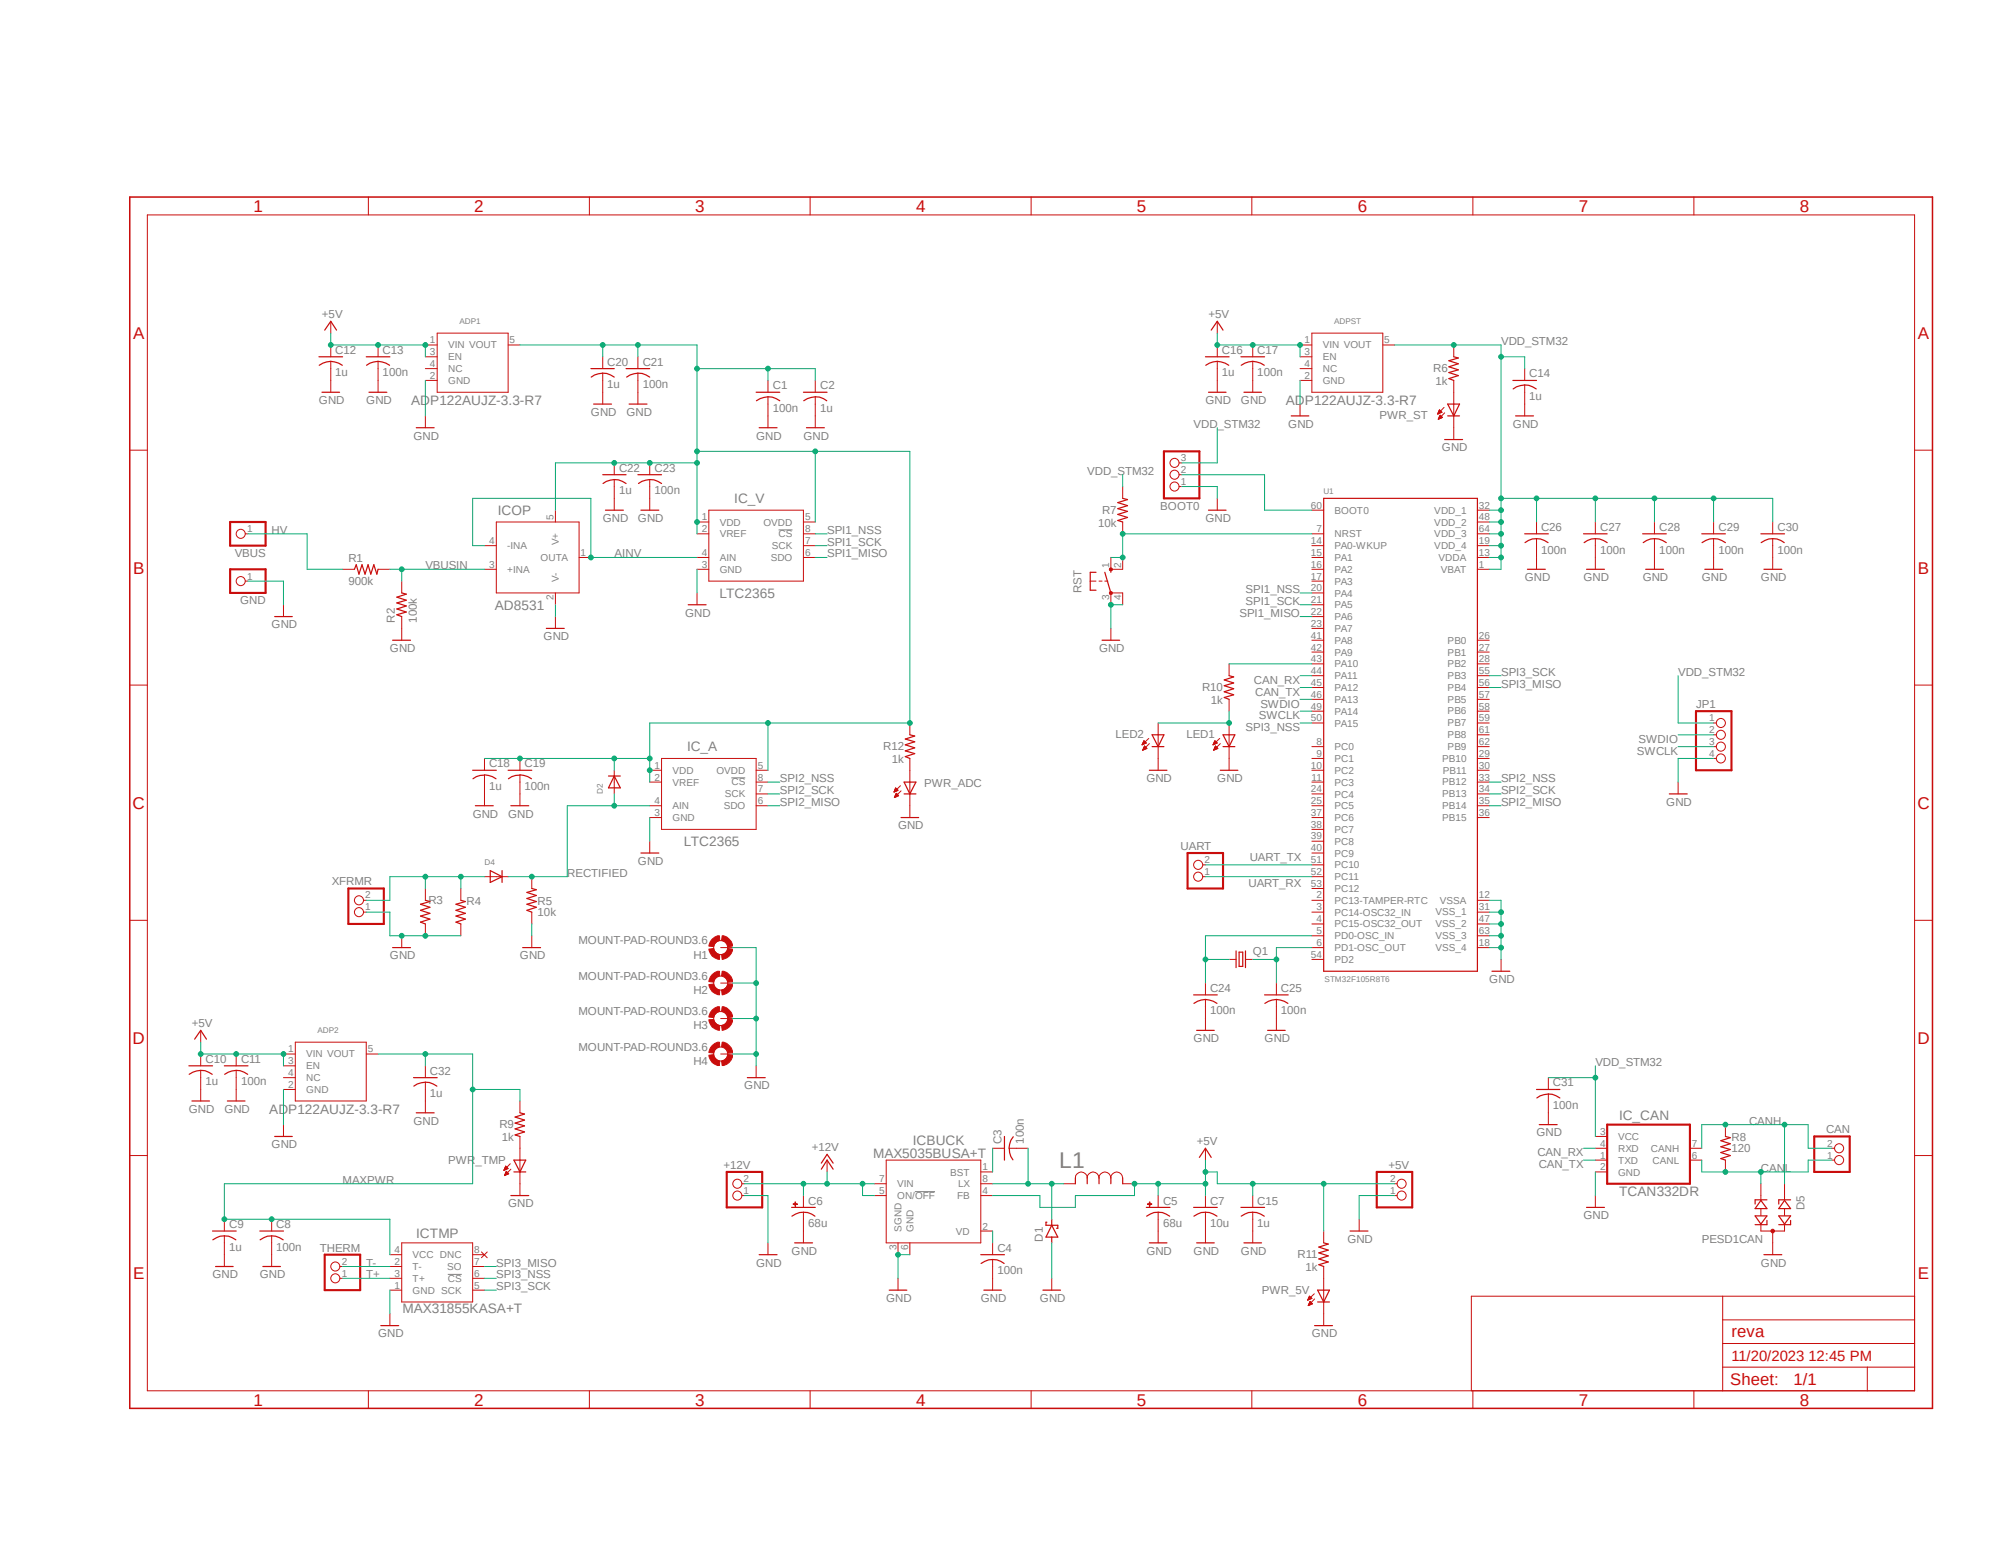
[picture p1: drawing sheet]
<svg xmlns="http://www.w3.org/2000/svg" width="279mm" height="216mm" viewBox="0 0 279 216" stroke-linecap="round" stroke-linejoin="round" font-family="sans-serif">
<defs><g id="words">
<text font-size="3.2" fill="#808080" x="147.9" y="163.2">L1</text>
<g font-size="2.4" fill="#c90d0c">
<text x="35.4" y="29.6">1</text>
<text x="66.2" y="29.6">2</text>
<text x="97.1" y="29.6">3</text>
<text x="127.9" y="29.6">4</text>
<text x="158.8" y="29.6">5</text>
<text x="189.6" y="29.6">6</text>
<text x="220.4" y="29.6">7</text>
<text x="251.3" y="29.6">8</text>
<text x="18.6" y="47.3">A</text>
<text x="267.8" y="47.3">A</text>
<text x="18.6" y="80.1">B</text>
<text x="267.8" y="80.1">B</text>
<text x="18.5" y="112.9">C</text>
<text x="267.7" y="112.9">C</text>
<text x="18.5" y="145.8">D</text>
<text x="267.7" y="145.8">D</text>
<text x="18.6" y="178.6">E</text>
<text x="267.8" y="178.6">E</text>
<text x="35.4" y="196.3">1</text>
<text x="66.2" y="196.3">2</text>
<text x="97.1" y="196.3">3</text>
<text x="127.9" y="196.3">4</text>
<text x="158.8" y="196.3">5</text>
<text x="189.6" y="196.3">6</text>
<text x="220.4" y="196.3">7</text>
<text x="251.3" y="196.3">8</text>
</g>
<g font-size="2.3" fill="#c90d0c">
<text x="241.8" y="186.8">reva</text>
<text x="241.6" y="193.5">Sheet:</text>
<text x="250.4" y="193.4">1/1</text>
</g>
<text font-size="2.1" fill="#c90d0c" x="241.8" y="190.1">11/20/2023 12:45 PM</text>
<g font-size="1.9" fill="#808080">
<text x="57.4" y="56.5">ADP122AUJZ-3.3-R7</text>
<text x="179.5" y="56.5">ADP122AUJZ-3.3-R7</text>
<text x="69.5" y="71.9">ICOP</text>
<text x="102.5" y="70.3">IC_V</text>
<text x="100.5" y="83.5">LTC2365</text>
<text x="69.1" y="85.1">AD8531</text>
<text x="95.9" y="104.9">IC_A</text>
<text x="95.5" y="118.2">LTC2365</text>
<text x="37.6" y="155.5">ADP122AUJZ-3.3-R7</text>
<text x="121.9" y="161.7">MAX5035BUSA+T</text>
<text x="127.5" y="159.9">ICBUCK</text>
<text x="226.1" y="156.4">IC_CAN</text>
<text x="226.1" y="167.1">TCAN332DR</text>
<text x="58.1" y="172.9">ICTMP</text>
<text x="56.2" y="183.3">MAX31855KASA+T</text>
</g>
<g font-size="1.6" fill="#808080">
<text x="45" y="44.4">+5V</text>
<text x="168.7" y="44.4">+5V</text>
<text x="46.8" y="52.5">1u</text>
<text x="46.8" y="49.4">C12</text>
<text x="53.4" y="52.5">100n</text>
<text x="53.4" y="49.4">C13</text>
<text x="84.8" y="51.1">C20</text>
<text x="89.7" y="51.1">C21</text>
<text x="170.6" y="52.5">1u</text>
<text x="170.6" y="49.4">C16</text>
<text x="175.6" y="52.5">100n</text>
<text x="175.6" y="49.4">C17</text>
<text x="200.1" y="51.9">R6</text>
<text x="200.5" y="53.8">1k</text>
<text x="209.6" y="48.2">VDD_STM32</text>
<text x="213.5" y="52.7">C14</text>
<text x="44.5" y="56.4">GND</text>
<text x="51.1" y="56.4">GND</text>
<text x="82.5" y="58.1">GND</text>
<text x="84.8" y="54.2">1u</text>
<text x="87.5" y="58.1">GND</text>
<text x="89.7" y="54.2">100n</text>
<text x="107.9" y="57.5">100n</text>
<text x="107.9" y="54.4">C1</text>
<text x="114.5" y="57.5">1u</text>
<text x="114.5" y="54.4">C2</text>
<text x="166.7" y="59.7">VDD_STM32</text>
<text x="168.3" y="56.4">GND</text>
<text x="173.3" y="56.4">GND</text>
<text x="179.9" y="59.7">GND</text>
<text x="192.6" y="58.5">PWR_ST</text>
<text x="211.2" y="59.7">GND</text>
<text x="213.5" y="55.8">1u</text>
<text x="57.7" y="61.4">GND</text>
<text x="86.4" y="65.9">C22</text>
<text x="91.4" y="65.9">C23</text>
<text x="105.6" y="61.4">GND</text>
<text x="112.2" y="61.4">GND</text>
<text x="201.3" y="63">GND</text>
<text x="86.4" y="69">1u</text>
<text x="91.4" y="69">100n</text>
<text x="151.8" y="66.3">VDD_STM32</text>
<text x="153.9" y="71.7">R7</text>
<text x="162" y="71.2">BOOT0</text>
<text x="32.8" y="77.8">VBUS</text>
<text x="37.9" y="74.6">HV</text>
<text x="84.2" y="72.9">GND</text>
<text x="85.8" y="77.9">AINV</text>
<text x="89.1" y="72.9">GND</text>
<text x="115.5" y="74.6">SPI1_NSS</text>
<text x="115.5" y="76.2">SPI1_SCK</text>
<text x="115.5" y="77.9">SPI1_MISO</text>
<text x="153.3" y="73.6">10k</text>
<text x="168.3" y="72.9">GND</text>
<text x="215.2" y="77.3">100n</text>
<text x="215.2" y="74.2">C26</text>
<text x="223.4" y="77.3">100n</text>
<text x="223.4" y="74.2">C27</text>
<text x="231.7" y="77.3">100n</text>
<text x="231.7" y="74.2">C28</text>
<text x="239.9" y="77.3">100n</text>
<text x="239.9" y="74.2">C29</text>
<text x="248.2" y="77.3">100n</text>
<text x="248.2" y="74.2">C30</text>
<text x="48.6" y="81.7">900k</text>
<text x="48.6" y="78.5">R1</text>
<text x="59.4" y="79.5">VBUSIN</text>
<text x="151" y="82.8" transform="rotate(-90 151 82.8)">RST</text>
<text x="173.9" y="82.8">SPI1_NSS</text>
<text x="212.9" y="81.2">GND</text>
<text x="221.1" y="81.2">GND</text>
<text x="229.4" y="81.2">GND</text>
<text x="237.6" y="81.2">GND</text>
<text x="245.9" y="81.2">GND</text>
<text x="33.5" y="84.4">GND</text>
<text x="37.9" y="87.8">GND</text>
<text x="55.1" y="87" transform="rotate(-90 55.1 87)">R2</text>
<text x="58.2" y="87" transform="rotate(-90 58.2 87)">100k</text>
<text x="75.9" y="89.4">GND</text>
<text x="95.7" y="86.1">GND</text>
<text x="173.1" y="86.1">SPI1_MISO</text>
<text x="173.9" y="84.5">SPI1_SCK</text>
<text x="54.4" y="91.1">GND</text>
<text x="153.5" y="91.1">GND</text>
<text x="175.1" y="95.5">CAN_RX</text>
<text x="209.6" y="94.4">SPI3_SCK</text>
<text x="234.3" y="94.4">VDD_STM32</text>
<text x="167.9" y="96.5">R10</text>
<text x="169.1" y="98.3">1k</text>
<text x="175.3" y="97.2">CAN_TX</text>
<text x="175.8" y="100.5">SWCLK</text>
<text x="176" y="98.8">SWDIO</text>
<text x="209.6" y="96">SPI3_MISO</text>
<text x="236.8" y="98.9">JP1</text>
<text x="68.3" y="107.1">C18</text>
<text x="73.2" y="107.1">C19</text>
<text x="123.3" y="104.7">R12</text>
<text x="124.5" y="106.6">1k</text>
<text x="155.7" y="103.1">LED2</text>
<text x="165.7" y="103.1">LED1</text>
<text x="173.9" y="102.1">SPI3_NSS</text>
<text x="228.6" y="105.4">SWCLK</text>
<text x="228.8" y="103.8">SWDIO</text>
<text x="68.3" y="110.3">1u</text>
<text x="73.2" y="110.3">100n</text>
<text x="108.9" y="112.5">SPI2_MISO</text>
<text x="108.9" y="110.9">SPI2_SCK</text>
<text x="108.9" y="109.2">SPI2_NSS</text>
<text x="129" y="109.9">PWR_ADC</text>
<text x="160.1" y="109.2">GND</text>
<text x="170" y="109.2">GND</text>
<text x="209.6" y="112.5">SPI2_MISO</text>
<text x="209.6" y="110.9">SPI2_SCK</text>
<text x="209.6" y="109.2">SPI2_NSS</text>
<text x="232.7" y="112.5">GND</text>
<text x="66" y="114.2">GND</text>
<text x="71" y="114.2">GND</text>
<text x="125.4" y="115.8">GND</text>
<text x="164.8" y="118.7">UART</text>
<text x="46.3" y="123.7">XFRMR</text>
<text x="79.2" y="122.4">RECTIFIED</text>
<text x="89.1" y="120.8">GND</text>
<text x="174.3" y="123.9">UART_RX</text>
<text x="174.5" y="120.3">UART_TX</text>
<text x="59.8" y="126.2">R3</text>
<text x="65.2" y="126.4">R4</text>
<text x="75.1" y="127.9">10k</text>
<text x="75.1" y="126.4">R5</text>
<text x="80.8" y="131.9">MOUNT-PAD-ROUND3.6</text>
<text x="54.4" y="134">GND</text>
<text x="72.6" y="134">GND</text>
<text x="80.8" y="136.8">MOUNT-PAD-ROUND3.6</text>
<text x="96.8" y="133.9">H1</text>
<text x="174.9" y="133.3">Q1</text>
<text x="207.9" y="137.3">GND</text>
<text x="26.8" y="143.4">+5V</text>
<text x="80.8" y="141.8">MOUNT-PAD-ROUND3.6</text>
<text x="96.8" y="138.8">H2</text>
<text x="96.8" y="143.8">H3</text>
<text x="169" y="141.6">100n</text>
<text x="169" y="138.5">C24</text>
<text x="178.9" y="141.6">100n</text>
<text x="178.9" y="138.5">C25</text>
<text x="28.7" y="148.4">C10</text>
<text x="33.7" y="148.4">C11</text>
<text x="80.8" y="146.7">MOUNT-PAD-ROUND3.6</text>
<text x="96.8" y="148.7">H4</text>
<text x="166.7" y="145.5">GND</text>
<text x="176.6" y="145.5">GND</text>
<text x="222.8" y="148.8">VDD_STM32</text>
<text x="26.4" y="155.4">GND</text>
<text x="28.7" y="151.6">1u</text>
<text x="31.3" y="155.4">GND</text>
<text x="33.7" y="151.6">100n</text>
<text x="60" y="153.2">1u</text>
<text x="60" y="150.1">C32</text>
<text x="103.9" y="152.1">GND</text>
<text x="216.8" y="154.9">100n</text>
<text x="216.8" y="151.7">C31</text>
<text x="37.9" y="160.4">GND</text>
<text x="57.7" y="157.1">GND</text>
<text x="69.7" y="157.5">R9</text>
<text x="70.1" y="159.4">1k</text>
<text x="113.4" y="160.7">+12V</text>
<text x="139.8" y="159.7" transform="rotate(-90 139.8 159.7)">C3</text>
<text x="143" y="159.7" transform="rotate(-90 143 159.7)">100n</text>
<text x="167.1" y="159.9">+5V</text>
<text x="214.5" y="158.7">GND</text>
<text x="214.7" y="161.5">CAN_RX</text>
<text x="241.8" y="160.9">120</text>
<text x="241.8" y="159.4">R8</text>
<text x="244.2" y="157.1">CANH</text>
<text x="255" y="158.3">CAN</text>
<text x="47.8" y="165.3">MAXPWR</text>
<text x="62.6" y="162.5">PWR_TMP</text>
<text x="101" y="163.2">+12V</text>
<text x="193.9" y="163.2">+5V</text>
<text x="214.8" y="163.2">CAN_TX</text>
<text x="245.9" y="163.7">CANL</text>
<text x="32" y="171.5">C9</text>
<text x="38.6" y="171.5">C8</text>
<text x="71" y="168.6">GND</text>
<text x="112.9" y="171.4">68u</text>
<text x="112.9" y="168.2">C6</text>
<text x="145.6" y="173.4" transform="rotate(-90 145.6 173.4)">D1</text>
<text x="162.4" y="171.4">68u</text>
<text x="162.4" y="168.2">C5</text>
<text x="169" y="171.4">10u</text>
<text x="169" y="168.2">C7</text>
<text x="175.6" y="171.4">1u</text>
<text x="175.6" y="168.2">C15</text>
<text x="188.1" y="173.6">GND</text>
<text x="221.1" y="170.3">GND</text>
<text x="237.6" y="173.6">PESD1CAN</text>
<text x="252" y="169" transform="rotate(-90 252 169)">D5</text>
<text x="29.7" y="178.5">GND</text>
<text x="32" y="174.7">1u</text>
<text x="36.3" y="178.5">GND</text>
<text x="38.6" y="174.7">100n</text>
<text x="44.7" y="174.8">THERM</text>
<text x="51.1" y="176.9">T-</text>
<text x="51.1" y="178.5">T+</text>
<text x="69.3" y="176.9">SPI3_MISO</text>
<text x="69.3" y="178.5">SPI3_NSS</text>
<text x="105.6" y="176.9">GND</text>
<text x="110.5" y="175.2">GND</text>
<text x="139.3" y="178">100n</text>
<text x="139.3" y="174.8">C4</text>
<text x="160.1" y="175.2">GND</text>
<text x="166.7" y="175.2">GND</text>
<text x="173.3" y="175.2">GND</text>
<text x="181.2" y="175.7">R11</text>
<text x="182.3" y="177.5">1k</text>
<text x="245.9" y="176.9">GND</text>
<text x="69.3" y="180.2">SPI3_SCK</text>
<text x="123.7" y="181.8">GND</text>
<text x="137" y="181.8">GND</text>
<text x="145.2" y="181.8">GND</text>
<text x="176.2" y="180.7">PWR_5V</text>
<text x="52.8" y="186.8">GND</text>
<text x="183.2" y="186.8">GND</text>
</g>
<g font-size="1.4" fill="#808080">
<text x="60" y="47.9">1</text>
<text x="71.2" y="47.9">5</text>
<text x="182.2" y="47.9">1</text>
<text x="193.3" y="47.9">5</text>
<text x="60" y="49.6">3</text>
<text x="60" y="51.2">4</text>
<text x="60" y="52.9">2</text>
<text x="62.6" y="48.6">VIN VOUT</text>
<text x="62.6" y="50.3">EN</text>
<text x="62.6" y="51.9">NC</text>
<text x="62.6" y="53.6">GND</text>
<text x="182.2" y="49.6">3</text>
<text x="182.2" y="51.2">4</text>
<text x="182.2" y="52.9">2</text>
<text x="184.7" y="48.6">VIN VOUT</text>
<text x="184.7" y="50.3">EN</text>
<text x="184.7" y="51.9">NC</text>
<text x="184.7" y="53.6">GND</text>
<text x="164.9" y="64.4">3</text>
<text x="164.9" y="67.7">1</text>
<text x="164.9" y="66.1">2</text>
<text x="183" y="71">60</text>
<text x="186.3" y="71.8">BOOT0</text>
<text x="200.3" y="71.8">VDD_1</text>
<text x="206.5" y="71">32</text>
<text x="34.5" y="74.3">1</text>
<text x="68.3" y="76">4</text>
<text x="70.8" y="76.7">-INA</text>
<text x="77.3" y="72.7" transform="rotate(-90 77.3 72.7)">5</text>
<text x="78" y="76.2" transform="rotate(-90 78 76.2)">V+</text>
<text x="81.1" y="77.6">1</text>
<text x="98" y="72.7">1</text>
<text x="98" y="74.3">2</text>
<text x="98" y="77.6">4</text>
<text x="100.5" y="73.4">VDD</text>
<text x="100.5" y="75.1">VREF</text>
<text x="106.6" y="73.4">OVDD</text>
<text x="107.8" y="76.7">SCK</text>
<text x="108.7" y="75.1">CS</text>
<text x="112.4" y="72.7">5</text>
<text x="112.4" y="77.6">6</text>
<text x="112.4" y="76">7</text>
<text x="112.4" y="74.3">8</text>
<text x="183" y="76">14</text>
<text x="183" y="77.6">15</text>
<text x="183.8" y="74.3">7</text>
<text x="186.3" y="76.7">PA0-WKUP</text>
<text x="186.3" y="75.1">NRST</text>
<text x="200.3" y="73.4">VDD_2</text>
<text x="200.3" y="75.1">VDD_3</text>
<text x="200.3" y="76.7">VDD_4</text>
<text x="206.5" y="77.6">13</text>
<text x="206.5" y="72.7">48</text>
<text x="206.5" y="74.3">64</text>
<text x="206.5" y="76">19</text>
<text x="34.5" y="80.9">1</text>
<text x="68.3" y="79.3">3</text>
<text x="70.8" y="80">+INA</text>
<text x="75.5" y="78.4">OUTA</text>
<text x="77.3" y="83.8" transform="rotate(-90 77.3 83.8)">2</text>
<text x="78" y="81.3" transform="rotate(-90 78 81.3)">V-</text>
<text x="98" y="79.3">3</text>
<text x="100.5" y="80">GND</text>
<text x="100.5" y="78.4">AIN</text>
<text x="107.6" y="78.4">SDO</text>
<text x="154.9" y="83.8" transform="rotate(-90 154.9 83.8)">3</text>
<text x="154.9" y="79.3" transform="rotate(-90 154.9 79.3)">1</text>
<text x="156.5" y="83.8" transform="rotate(-90 156.5 83.8)">4</text>
<text x="156.5" y="79.3" transform="rotate(-90 156.5 79.3)">2</text>
<text x="183" y="79.3">16</text>
<text x="183" y="80.9">17</text>
<text x="183" y="82.6">20</text>
<text x="186.3" y="78.4">PA1</text>
<text x="186.3" y="80">PA2</text>
<text x="186.3" y="81.7">PA3</text>
<text x="186.3" y="83.3">PA4</text>
<text x="200.9" y="78.4">VDDA</text>
<text x="201.2" y="80">VBAT</text>
<text x="206.5" y="79.3">1</text>
<text x="183" y="84.2">21</text>
<text x="183" y="85.9">22</text>
<text x="183" y="87.5">23</text>
<text x="183" y="89.2">41</text>
<text x="186.3" y="85">PA5</text>
<text x="186.3" y="86.6">PA6</text>
<text x="186.3" y="88.3">PA7</text>
<text x="186.3" y="89.9">PA8</text>
<text x="202.1" y="89.9">PB0</text>
<text x="206.5" y="89.2">26</text>
<text x="183" y="90.8">42</text>
<text x="183" y="92.5">43</text>
<text x="183" y="94.1">44</text>
<text x="183" y="95.8">45</text>
<text x="186.3" y="91.6">PA9</text>
<text x="186.3" y="93.2">PA10</text>
<text x="186.3" y="94.9">PA11</text>
<text x="202.1" y="91.6">PB1</text>
<text x="202.1" y="93.2">PB2</text>
<text x="202.1" y="94.8">PB3</text>
<text x="206.5" y="90.8">27</text>
<text x="206.5" y="92.5">28</text>
<text x="206.5" y="94.1">55</text>
<text x="206.5" y="95.8">56</text>
<text x="183" y="97.4">46</text>
<text x="183" y="99.1">49</text>
<text x="183" y="100.8">50</text>
<text x="186.3" y="96.5">PA12</text>
<text x="186.3" y="98.2">PA13</text>
<text x="186.3" y="99.8">PA14</text>
<text x="186.3" y="101.5">PA15</text>
<text x="202.1" y="96.5">PB4</text>
<text x="202.1" y="98.1">PB5</text>
<text x="202.1" y="99.8">PB6</text>
<text x="202.1" y="101.4">PB7</text>
<text x="206.5" y="97.4">57</text>
<text x="206.5" y="99.1">58</text>
<text x="206.5" y="100.8">59</text>
<text x="238.6" y="100.8">1</text>
<text x="91.4" y="107.4">1</text>
<text x="105.8" y="107.4">5</text>
<text x="183" y="107.4">10</text>
<text x="183.8" y="104.1">8</text>
<text x="183.8" y="105.7">9</text>
<text x="186.3" y="104.8">PC0</text>
<text x="186.3" y="106.4">PC1</text>
<text x="201.4" y="106.4">PB10</text>
<text x="202.1" y="103.1">PB8</text>
<text x="202.1" y="104.7">PB9</text>
<text x="206.5" y="102.4">61</text>
<text x="206.5" y="104.1">62</text>
<text x="206.5" y="105.7">29</text>
<text x="206.5" y="107.4">30</text>
<text x="238.6" y="102.4">2</text>
<text x="238.6" y="104.1">3</text>
<text x="238.6" y="105.7">4</text>
<text x="91.4" y="109">2</text>
<text x="91.4" y="114">3</text>
<text x="91.4" y="112.3">4</text>
<text x="93.9" y="108.1">VDD</text>
<text x="93.9" y="109.7">VREF</text>
<text x="93.9" y="113">AIN</text>
<text x="100" y="108">OVDD</text>
<text x="101" y="113">SDO</text>
<text x="101.2" y="111.3">SCK</text>
<text x="102.1" y="109.7">CS</text>
<text x="105.8" y="112.3">6</text>
<text x="105.8" y="110.7">7</text>
<text x="105.8" y="109">8</text>
<text x="183" y="110.7">24</text>
<text x="183" y="112.3">25</text>
<text x="183" y="114">37</text>
<text x="183.1" y="109">11</text>
<text x="186.3" y="108.1">PC2</text>
<text x="186.3" y="109.7">PC3</text>
<text x="186.3" y="111.4">PC4</text>
<text x="186.3" y="113">PC5</text>
<text x="201.4" y="109.7">PB12</text>
<text x="201.4" y="111.3">PB13</text>
<text x="201.4" y="113">PB14</text>
<text x="201.5" y="108">PB11</text>
<text x="206.5" y="109">33</text>
<text x="206.5" y="110.7">34</text>
<text x="206.5" y="112.3">35</text>
<text x="206.5" y="114">36</text>
<text x="93.9" y="114.7">GND</text>
<text x="183" y="115.6">38</text>
<text x="183" y="117.2">39</text>
<text x="183" y="118.9">40</text>
<text x="186.3" y="114.7">PC6</text>
<text x="186.3" y="116.3">PC7</text>
<text x="186.3" y="118">PC8</text>
<text x="186.3" y="119.6">PC9</text>
<text x="201.4" y="114.6">PB15</text>
<text x="51" y="125.5">2</text>
<text x="168.2" y="122.2">1</text>
<text x="168.2" y="120.5">2</text>
<text x="183" y="120.5">51</text>
<text x="183" y="122.2">52</text>
<text x="183" y="123.8">53</text>
<text x="183.8" y="125.5">2</text>
<text x="186.3" y="121.3">PC10</text>
<text x="186.3" y="122.9">PC11</text>
<text x="186.3" y="124.6">PC12</text>
<text x="206.5" y="125.5">12</text>
<text x="51" y="127.1">1</text>
<text x="183.8" y="127.1">3</text>
<text x="183.8" y="128.8">4</text>
<text x="183.8" y="130.4">5</text>
<text x="186.3" y="126.2">PC13-TAMPER-RTC</text>
<text x="186.3" y="127.9">PC14-OSC32_IN</text>
<text x="186.3" y="129.5">PC15-OSC32_OUT</text>
<text x="186.3" y="131.1">PD0-OSC_IN</text>
<text x="200.4" y="127.8">VSS_1</text>
<text x="200.4" y="129.5">VSS_2</text>
<text x="200.4" y="131.1">VSS_3</text>
<text x="201" y="126.2">VSSA</text>
<text x="206.5" y="127.1">31</text>
<text x="206.5" y="128.8">47</text>
<text x="206.5" y="130.4">63</text>
<text x="183" y="133.7">54</text>
<text x="183.8" y="132.1">6</text>
<text x="186.3" y="132.8">PD1-OSC_OUT</text>
<text x="186.3" y="134.4">PD2</text>
<text x="200.4" y="132.8">VSS_4</text>
<text x="206.5" y="132.1">18</text>
<text x="40.2" y="146.9">1</text>
<text x="40.2" y="148.6">3</text>
<text x="42.8" y="147.7">VIN VOUT</text>
<text x="42.8" y="149.3">EN</text>
<text x="51.3" y="146.9">5</text>
<text x="40.2" y="150.2">4</text>
<text x="40.2" y="151.9">2</text>
<text x="42.8" y="151">NC</text>
<text x="42.8" y="152.6">GND</text>
<text x="223.4" y="160.1">4</text>
<text x="223.4" y="161.8">1</text>
<text x="223.4" y="158.5">3</text>
<text x="225.9" y="160.9">RXD</text>
<text x="225.9" y="159.2">VCC</text>
<text x="230.5" y="160.9">CANH</text>
<text x="236.2" y="160.1">7</text>
<text x="236.2" y="161.8">6</text>
<text x="255.1" y="161.8">1</text>
<text x="255.1" y="160.1">2</text>
<text x="103.8" y="166.7">1</text>
<text x="103.8" y="165.1">2</text>
<text x="122.8" y="166.7">5</text>
<text x="122.8" y="165.1">7</text>
<text x="125.3" y="167.5">ON/OFF</text>
<text x="125.3" y="165.8">VIN</text>
<text x="132.7" y="164.2">BST</text>
<text x="133.6" y="167.5">FB</text>
<text x="133.8" y="165.8">LX</text>
<text x="137.2" y="163.4">1</text>
<text x="137.2" y="166.7">4</text>
<text x="137.2" y="165.1">8</text>
<text x="194.1" y="166.7">1</text>
<text x="194.1" y="165.1">2</text>
<text x="223.4" y="163.4">2</text>
<text x="225.9" y="162.5">TXD</text>
<text x="225.9" y="164.2">GND</text>
<text x="230.8" y="162.5">CANL</text>
<text x="125.9" y="172" transform="rotate(-90 125.9 172)">SGND</text>
<text x="127.5" y="172" transform="rotate(-90 127.5 172)">GND</text>
<text x="133.5" y="172.4">VD</text>
<text x="137.2" y="171.7">2</text>
<text x="47.7" y="178.3">1</text>
<text x="47.7" y="176.7">2</text>
<text x="55.1" y="180">1</text>
<text x="55.1" y="176.7">2</text>
<text x="55.1" y="178.3">3</text>
<text x="55.1" y="175">4</text>
<text x="57.6" y="177.4">T-</text>
<text x="57.6" y="179">T+</text>
<text x="57.6" y="175.7">VCC DNC</text>
<text x="62.4" y="177.4">SO</text>
<text x="62.5" y="179">CS</text>
<text x="66.2" y="180">5</text>
<text x="66.2" y="178.3">6</text>
<text x="66.2" y="176.7">7</text>
<text x="66.2" y="175">8</text>
<text x="125.2" y="174.6" transform="rotate(-90 125.2 174.6)">3</text>
<text x="126.8" y="174.6" transform="rotate(-90 126.8 174.6)">6</text>
<text x="57.6" y="180.7">GND SCK</text>
</g>
<g font-size="1.1" fill="#808080">
<text x="64.1" y="45.3">ADP1</text>
<text x="186.3" y="45.3">ADPST</text>
<text x="184.8" y="69">U1</text>
<text x="84.2" y="110.9" transform="rotate(-90 84.2 110.9)">D2</text>
<text x="67.7" y="120.8">D4</text>
<text x="185" y="137.2">STM32F105R8T6</text>
<text x="44.3" y="144.3">ADP2</text>
</g>
</g></defs>
<path d="M17.8 27.3l252.3 169.8M270.1 27.3l-252.3 169.8" fill="none" stroke="#fff" stroke-width=".14"/>
<path d="M108.7 74h2M102.1 108.6h2M62.5 178h2M127.8 166.4h2.8" fill="none" stroke="#808080" stroke-width=".14"/>
<g fill="none" stroke="#c90d0c" stroke-width=".14">
<path d="M20.6 30h246.7v164.2h-246.7zM51.4 27.5v2.5M82.3 27.5v2.5M113.1 27.5v2.5M144 27.5v2.5M174.8 27.5v2.5M205.7 27.5v2.5M236.5 27.5v2.5M18.1 62.9h2.5M67.6 76.2h1.7M67.6 79.5h1.7M69.3 72.9h11.6v9.9h-11.6z"/>
<path d="M77.6 71.2v1.7M80.9 77.9h1.6M97.3 77.9h1.7M97.3 79.5h1.7M97.3 74.5h1.7M97.3 72.9h1.7M99 71.2h13.2v10h-13.2zM112.2 76.2h1.6M112.2 77.9h1.6M112.2 74.5h1.6M112.2 72.9h1.6M183.2 76.2h1.6"/>
<path d="M183.2 77.9h1.6M183.2 79.5h1.6M183.2 74.5h1.6M183.2 71.2h1.6M206.3 76.2h1.6M206.3 77.9h1.6M206.3 79.5h1.6M206.3 74.5h1.6M206.3 71.2h1.6M206.3 72.9h1.6M267.3 62.9h2.5M18.1 95.7h2.5"/>
<path d="M77.6 82.8v1.7M77.6 86.1v1.7M97.3 82.8v1.7M183.2 81.2h1.6M183.2 82.8h1.6M183.2 84.5h1.6M183.2 86.1h1.6M183.2 87.8h1.6M183.2 89.4h1.6M183.2 91.1h1.6M183.2 92.7h1.6M183.2 94.4h1.6"/>
<path d="M183.2 96h1.6M183.2 97.7h1.6M183.2 99.3h1.6M206.3 89.4h1.6M206.3 91.1h1.6M206.3 92.7h1.6M206.3 94.4h1.6M206.3 96h1.6M206.3 97.7h1.6M206.3 99.3h1.6M267.3 95.7h2.5M90.7 107.6h1.7"/>
<path d="M90.7 109.2h1.7M90.7 112.5h1.7M90.7 114.2h1.7M90.7 117.5v1.6M92.4 105.9h13.2v9.9h-13.2zM105.6 107.6h1.6M105.6 109.2h1.6M105.6 110.9h1.6M105.6 112.5h1.6M183.2 101h1.6M183.2 104.3h1.6M183.2 105.9h1.6"/>
<path d="M183.2 107.6h1.6M183.2 109.2h1.6M183.2 110.9h1.6M183.2 112.5h1.6M183.2 114.2h1.6M183.2 115.8h1.6M183.2 117.5h1.6M183.2 119.1h1.6M206.3 101h1.6M206.3 102.6h1.6M206.3 104.3h1.6M206.3 105.9h1.6"/>
<path d="M206.3 107.6h1.6M206.3 109.2h1.6M206.3 110.9h1.6M206.3 112.5h1.6M206.3 114.2h1.6M18.1 128.5h2.5M183.2 120.8h1.6M183.2 122.4h1.6M183.2 124.1h1.6M183.2 125.7h1.6M183.2 127.4h1.6M183.2 129h1.6"/>
<path d="M183.2 130.7h1.6M183.2 132.3h1.6M183.2 134h1.6M206.3 125.7h1.6M206.3 127.4h1.6M206.3 129h1.6M206.3 130.7h1.6M206.3 132.3h1.6M209.6 134v1.6M267.3 128.5h2.5M39.6 147.2h1.6M39.6 148.8h1.6"/>
<path d="M39.6 150.5h1.6M39.6 152.1h1.6M39.6 157.1v1.6M41.2 145.5h9.9v8.3h-9.9zM51.1 147.2h1.7M18.1 161.4h2.5M54.4 176.9h1.7M54.4 178.5h1.7M54.4 175.2h1.7M56.1 173.6h9.9v8.2h-9.9zM66 176.9h1.6M66 178.5h1.6"/>
<path d="M66 175.2h1.6M67.2 174.8l.8 .8M68 174.8l-.8 .8M103.6 167h.3M103.6 165.3h.3M107.2 173.6v1.6M122.1 167h1.6M122.1 165.3h1.6M123.7 162h13.2v11.6h-13.2zM125.4 173.6v1.6M125.4 178.5v1.7M127 173.6v1.6"/>
<path d="M136.9 163.7h1.7M136.9 171.9h1.7M136.9 167h1.7M136.9 165.3h1.7M138.6 160.4h1.7M138.6 173.6v1.6M138.6 175.9v4.3M140.9 160.4h2.7M146.9 178.5v1.7M148.5 165.3h1.7M150.2 164.5a.83 .83 0 0 1 .8-.8 .83 .83 0 0 1 .8 .8 .83 .83 0 0 1 .8-.8 .83 .83 0 0 1 .9 .8 .83 .83 0 0 1 .8-.8 .83 .83 0 0 1 .8 .8 .83 .83 0 0 1 .8-.8 .83 .83 0 0 1 .9 .8M156.8 165.3h1.6"/>
<path d="M161.7 169.3v1M267.3 161.4h2.5M51.4 194.2v2.5M54.4 180.2h1.7M54.4 183.5v1.6M66 180.2h1.6M82.3 194.2v2.5M113.1 194.2v2.5M144 194.2v2.5M174.8 194.2v2.5M205.7 194.2v2.5M236.5 194.2v2.5"/>
<path d="M240.5 190.9h26.8M240.5 181v13.2M240.5 187.6h26.8M240.5 184.3h26.8M260.7 190.9v3.3M267.3 181h-61.9v13.2"/>
<circle cx="103" cy="167" r=".63"/>
<circle cx="103" cy="165.3" r=".63"/>
</g>
<path d="M18.1 27.5h251.7v169.2h-251.7z" fill="none" stroke="#c90d0c" stroke-width=".21"/>
<g fill="none" stroke="#c90d0c" stroke-width=".17">
<path d="M184.8 69.6h21.5v66h-21.5zM76.3 87.8h2.5M96.1 84.5h2.5M89.5 119.1h2.5M208.3 135.6h2.5M38.4 158.7h2.4M140.3 158.7v3.3M141.5 158.7l-.4 .6-.2 1.1M106 175.2h2.5M136.9 175.2h3.4M137 176.4a2.63 2.63 0 0 1 3.2 0M140.9 160.4l.2 1.1 .3 .5"/>
<path d="M146.2 170.7h-.2v.4h1.7v.4h-.2M146.9 171.1l.8 1.7h-1.7zM146.9 170.3v.8M146.9 172.8v.8M150.2 164.5v.8M151.8 164.5v.8M153.5 164.5v.8M155.1 164.5v.8M156.8 164.5v.8M160.1 168.6h3.3M160.1 169.8a2.63 2.63 0 0 1 3.2 0M53.2 185.1h2.5"/>
<path d="M124.2 180.2h2.4M137.4 180.2h2.4M145.6 180.2h2.5"/>
</g>
<path d="M101.5 163.7h4.9v4.9h-4.9z" fill="none" stroke="#c90d0c" stroke-width=".3"/>
<path d="M160.2 168.1h.6v.1h-.6z" fill-rule="evenodd" fill="#c90d0c"/>
<path d="M160.2 168.1h.6v.1h-.6z" fill="none" stroke="#c90d0c" stroke-width=".14"/>
<path d="M160.5 167.9h.1v.5h-.1z" fill-rule="evenodd" fill="#c90d0c"/>
<path d="M112.2 169.3v1M160.5 167.9h.1v.5h-.1zM161.7 167v1.6M161.7 170.3v1.6" fill="none" stroke="#c90d0c" stroke-width=".14"/>
<path d="M110.5 168.6h3.3M110.6 169.8a2.63 2.63 0 0 1 3.2 0" fill="none" stroke="#c90d0c" stroke-width=".17"/>
<path d="M110.7 168.1h.6v.1h-.6z" fill-rule="evenodd" fill="#c90d0c"/>
<path d="M110.7 168.1h.6v.1h-.6z" fill="none" stroke="#c90d0c" stroke-width=".14"/>
<path d="M111 167.9h.1v.5h-.1z" fill-rule="evenodd" fill="#c90d0c"/>
<g fill="none" stroke="#c90d0c" stroke-width=".14">
<path d="M46.2 44.9v1.6M46.2 48.2v1.6M46.2 50.5v4.3M52.8 48.2v1.6M52.8 50.5v4.3M59.4 48.2h1.6M59.4 49.8h1.6M59.4 51.5h1.6M59.4 53.1h1.6M59.4 58.1v1.6M61 46.5h10v8.3h-10zM71 48.2h1.6"/>
<path d="M84.2 49.8v1.7M84.2 52.1v4.3M89.1 49.8v1.7M89.1 52.1v4.3M170 44.9v1.6M170 48.2v1.6M170 50.5v4.3M174.9 48.2v1.6M174.9 50.5v4.3M181.5 48.2h1.7M181.5 49.8h1.7M181.5 51.5h1.7"/>
<path d="M181.5 53.1h1.7M181.5 56.4v1.7M183.2 46.5h9.9v8.3h-9.9zM193.1 48.2h1.6M47.8 79.5h1.7M52.8 79.5h1.6M85.8 64.6v1.7M85.8 67v4.2M90.7 64.6v1.7M90.7 67v4.2M155.1 79.5h1.7M156.8 67.9v1.7"/>
<path d="M156.8 72.9v1.6M214.5 72.9v1.6M214.5 75.2v4.3M222.8 72.9v1.6M222.8 75.2v4.3M231 72.9v1.6M231 75.2v4.3M239.3 72.9v1.6M239.3 75.2v4.3M247.5 72.9v1.6M247.5 75.2v4.3M39.6 84.5v1.6"/>
<path d="M56.1 81.2v1.6M56.1 86.1v3.3M152.2 81.2h.8M153.5 81.2h.4M154.3 81.2h.4M155.1 82.8h1.7M171.6 92.7v1.7M171.6 97.7v1.6M67.6 105.9v1.7M67.6 108.2v4.3M72.6 105.9v1.7M72.6 108.2v4.3"/>
<path d="M159.5 104h.1M159.5 103.9h.3M159.6 103.8h.3M159.6 103.8h.4M159.6 104.7h.1M159.6 103.8h.5M159.6 103.7h.4M159.6 104.6h.3M159.6 103.7h.3M159.6 103.6h.3M159.6 104.6h.5M159.7 103.5h.2"/>
<path d="M159.7 103.5h.1M159.7 104.5h.4M159.7 104.4h.4M159.7 104.4h.3M159.7 103.5l-.2 .5M159.7 103.5l.4 .3M159.8 104.3h.1M159.8 104.2l.3 .3-.5 .3zM160.1 103.8l-.6 .2M160.4 103.1l-.9 .9M160.5 103.8l-.9 1M161.7 101v6.6"/>
<path d="M169.4 104h.1M169.4 103.9h.3M169.5 103.8h.3M169.5 103.8h.4M169.5 104.7h.1M169.5 103.7h.4M169.5 104.6h.3M169.5 103.7h.3M169.5 103.6h.3M169.5 104.6h.5M169.6 103.5h.2M169.6 103.5h.1"/>
<path d="M169.6 104.5h.4M169.6 104.4h.4M169.6 103.5l-.2 .5M169.6 103.5l.4 .3-.6 .2M169.6 104.4h.3M169.7 104.3h.1M169.7 104.2l.4 .3-.6 .3zM170.3 103.1l-.9 .9M170.4 103.8l-.9 1M171.6 101v6.6M50.8 127.4h.3M50.8 125.7h.3"/>
<path d="M56.1 130.7v1.6M59.4 124.1v1.6M59.4 129v1.7M64.3 124.1v1.6M64.3 129v1.7M74.3 122.4v1.7M74.3 127.4v1.6M74.3 130.7v1.6M168.3 137.3v1.6M168.3 139.6v4.3M171.6 134h1M173.9 134h1"/>
<path d="M178.2 137.3v1.6M178.2 139.6v4.3M28 143.9v1.6M28 147.2v1.6M28 149.5v4.3M33 147.2v1.6M33 149.5v4.3M31.3 170.3v1.6M31.3 172.6v4.3M37.9 170.3v1.6M37.9 172.6v4.3M47.5 178.5h.3"/>
<path d="M47.5 176.9h.3M111 167.9h.1v.5h-.1zM112.2 167v1.6M112.2 170.3v3.3M161.7 171.9v1.7M168.3 160.4v1.6M168.3 167v1.6M168.3 169.3v4.3"/>
<circle cx="50.1" cy="125.7" r=".63"/>
<circle cx="50.1" cy="127.4" r=".63"/>
<circle cx="46.8" cy="178.5" r=".63"/>
<circle cx="46.8" cy="176.9" r=".63"/>
</g>
<g fill="none" stroke="#c90d0c" stroke-width=".17">
<path d="M44.5 49.8h3.3M44.6 51a2.63 2.63 0 0 1 3.2 0M45 54.8h2.4M45.3 46.1l.9-1.2 .8 1.2M51.1 49.8h3.3M51.2 51a2.63 2.63 0 0 1 3.2 0M51.5 54.8h2.5M58.1 59.7h2.5M82.5 51.5h3.3M82.5 52.7a2.63 2.63 0 0 1 3.3 0M82.9 56.4h2.5M87.4 51.5h3.3"/>
<path d="M87.5 52.7a2.63 2.63 0 0 1 3.2 0M87.8 56.4h2.5M168.3 49.8h3.3M168.4 51a2.63 2.63 0 0 1 3.2 0M168.7 54.8h2.5M169.1 46.1l.9-1.2 .8 1.2M173.3 49.8h3.3M173.3 51a2.63 2.63 0 0 1 3.2 0M173.7 54.8h2.4M180.3 58.1h2.5M49.5 79.5l.2-.6 .4 1.3 .4-1.3 .5 1.3 .4-1.3 .4 1.3 .4-1.3 .4 1.3 .2-.7M84.2 66.3h3.2"/>
<path d="M84.2 67.5a2.63 2.63 0 0 1 3.2 0M84.5 71.2h2.5M89.1 66.3h3.3M89.2 67.5a2.63 2.63 0 0 1 3.2 0M89.5 71.2h2.5M153 79.9h-.8v2.5h.8M154.3 79.9l.8 2.9M155.1 79.5v.4M156.8 69.6l.6 .2-1.3 .4 1.3 .4-1.3 .4 1.3 .4-1.3 .4 1.3 .5-1.3 .4 .7 .2M212.9 74.5h3.3M212.9 75.8a2.63 2.63 0 0 1 3.3 0M213.3 79.5h2.5"/>
<path d="M221.1 74.5h3.3M221.2 75.8a2.63 2.63 0 0 1 3.2 0M221.5 79.5h2.5M229.4 74.5h3.3M229.4 75.8a2.63 2.63 0 0 1 3.3 0M229.8 79.5h2.5M237.6 74.5h3.3M237.7 75.8a2.69 2.69 0 0 1 3.2 0M238 79.5h2.5M245.9 74.5h3.3M245.9 75.8a2.63 2.63 0 0 1 3.2 0M246.3 79.5h2.5"/>
<path d="M38.4 86.1h2.4M54.8 89.4h2.5M56.1 82.8l.6 .2-1.3 .4 1.3 .4-1.3 .4 1.3 .4-1.3 .4 1.3 .5-1.3 .4 .7 .2M171.6 94.4l.7 .1-1.4 .5 1.4 .4-1.4 .4 1.4 .4-1.4 .4 1.4 .4-1.4 .4 .7 .3M66 107.6h3.3M66.4 112.5h2.5M67.6 108.2l1.1 .3 .6 .3M67.6 108.2l-1.1 .3-.5 .3M71 107.6h3.3M71.3 112.5h2.5M72.6 108.2l1.1 .3 .5 .3M72.6 108.2l-1.1 .3-.5 .3"/>
<path d="M160.5 107.6h2.4M160.9 104.3h1.6M160.9 102.6h1.6l-.8 1.7zM170.4 107.6h2.4M170.8 102.6h1.6l-.8 1.7zM170.8 104.3h1.6M54.8 132.3h2.5M59.4 125.7l.6 .2-1.3 .4 1.3 .4-1.3 .4 1.3 .5-1.3 .3 1.3 .5-1.3 .4 .7 .2M64.3 125.7l.7 .2-1.3 .4 1.3 .4-1.3 .4 1.3 .5-1.3 .3 1.3 .5-1.3 .4 .6 .2M73 132.3h2.5M74.3 124.1l.6 .1-1.3 .4 1.3 .5-1.3 .4 1.3 .4-1.3 .4 1.3 .4-1.3 .4 .7 .3M166.7 138.9h3.3"/>
<path d="M172.6 132.8v2.3M173 133h.5v2h-.5zM173.9 132.8v2.3M176.6 138.9h3.3M26.4 148.8h3.3M26.4 150a2.63 2.63 0 0 1 3.2 0M26.8 153.8h2.5M27.2 145.1l.8-1.2 .8 1.2M31.3 148.8h3.3M31.4 150a2.63 2.63 0 0 1 3.2 0M31.7 153.8h2.5M166.7 140.1a2.63 2.63 0 0 1 3.2 0"/>
<path d="M167.1 143.9h2.4M176.6 140.1a2.63 2.63 0 0 1 3.2 0M177 143.9h2.5M29.7 171.9h3.3M29.7 173.1a2.63 2.63 0 0 1 3.2 0M30.1 176.9h2.5M36.3 171.9h3.3M36.3 173.1a2.63 2.63 0 0 1 3.2 0M36.7 176.9h2.5M111 173.6h2.5M160.5 173.6h2.4M166.7 168.6h3.3"/>
<path d="M166.7 169.8a2.63 2.63 0 0 1 3.2 0M167.1 173.6h2.4M167.5 161.6l.8-1.2 .8 1.2"/>
</g>
<path d="M48.6 124.1h5v4.9h-5zM45.3 175.2h5v5h-5z" fill="none" stroke="#c90d0c" stroke-width=".3"/>
<path d="M154.9 82.7l.2-.1 .2 .1v.3h-.4z" fill-rule="evenodd" fill="#c90d0c"/>
<path d="M154.9 82.7l.2-.1 .2 .1v.3h-.4z" fill="none" stroke="#c90d0c" stroke-width=".14"/>
<path d="M154.9 79.4l.2-.1 .2 .1v.3h-.4z" fill-rule="evenodd" fill="#c90d0c"/>
<g fill="none" stroke="#c90d0c" stroke-width=".14">
<path d="M154.9 79.4l.2-.1 .2 .1v.3h-.4zM155.1 77.9v1.6M156.8 77.9v1.6M164.6 67.9h.4M164.6 66.3h.4M164.6 64.6h.4M170 69.6v1.6M155.1 82.8v1.7M155.1 87.8v1.6M156.8 82.8v1.7M167.9 122.4h.4M167.9 120.8h.4"/>
<path d="M189.8 170.3v1.6M194.7 167h.4M194.7 165.3h.4M245.9 171.1v.8h3.3v-.8M245.9 165.3v2.3M245.9 168.8v1M247.5 171.9v1.7M249.2 165.3v2.3M249.2 168.8v1"/>
<circle cx="164" cy="66.3" r=".63"/>
<circle cx="164" cy="64.6" r=".63"/>
<circle cx="164" cy="67.9" r=".63"/>
<circle cx="167.3" cy="122.4" r=".63"/>
<circle cx="167.3" cy="120.8" r=".63"/>
<circle cx="195.7" cy="165.3" r=".63"/>
<circle cx="195.7" cy="167" r=".63"/>
</g>
<path d="M168.7 71.2h2.5M153.9 89.4h2.4M188.5 171.9h2.5M245.1 169.8h1.6l-.8 1.1zM245.9 167.6l.8 1.2h-1.6zM246.7 170.4v.6h-1.6M246.7 167.6h-1.6v.5M248.4 169.8h1.6l-.8 1.1zM249.2 167.6l.8 1.2h-1.6zM250 170.4v.6h-1.6M250 167.6h-1.6v.5" fill="none" stroke="#c90d0c" stroke-width=".17"/>
<path d="M162.5 63h5v6.6h-5zM165.8 119.1h5v5h-5zM192.2 163.7h5v4.9h-5z" fill="none" stroke="#c90d0c" stroke-width=".3"/>
<circle cx="247.5" cy="171.9" r=".25" fill="#c90d0c"/>
<g fill="none" stroke="#c90d0c" stroke-width=".14">
<path d="M34.2 74.5h.4M34.2 81.2h.4M85.8 107.6v3.3M67.6 122.4h3.4M216.2 150.5v1.6M216.2 152.8v4.3M222.8 158.7h1.6M240.9 157.1v1.6M115.5 162v1.7M222.8 162h1.6M222.8 160.4h1.6M222.8 163.7h1.6"/>
<path d="M222.8 167v1.6M236 162h1.6M236 160.4h1.6M240.9 162v1.7M247.5 173.6v1.6M255.8 162h.4M255.8 160.4h.4"/>
<circle cx="33.6" cy="74.6" r=".63"/>
<circle cx="33.6" cy="81.2" r=".63"/>
<circle cx="247.5" cy="171.9" r=".25"/>
<circle cx="256.8" cy="160.4" r=".63"/>
<circle cx="256.8" cy="162" r=".63"/>
</g>
<path d="M32.1 72.9h5v3.3h-5zM32.1 79.5h5v3.3h-5zM224.4 157.1h11.6v8.2h-11.6zM253.3 158.7h5v5h-5z" fill="none" stroke="#c90d0c" stroke-width=".3"/>
<path d="M85 108.4h1.6M85.8 108.4l.8 1.6h-1.6zM68.5 121.6l1.6 .8-1.6 .8zM70.1 121.6v1.6M214.5 152.1h3.3M214.6 153.3a2.63 2.63 0 0 1 3.2 0M214.9 157.1h2.5M240.9 158.7l.7 .2-1.3 .4 1.3 .4-1.3 .4 1.3 .4-1.3 .5 1.3 .4-1.3 .4 .6 .2M114.7 163.3l.8-1.3 .8 1.3M114.7 162.4l.8-1.2 .8 1.2M221.5 168.6h2.5M246.3 175.2h2.5" fill="none" stroke="#c90d0c" stroke-width=".17"/>
<path d="M99 132.5h.7a1.09 1.09 0 0 0 .8 .8v.7a1.61 1.61 0 0 1-1.5-1.5z" fill-rule="evenodd" fill="#c90d0c"/>
<path d="M99 132.5h.7a1.09 1.09 0 0 0 .8 .8v.7a1.61 1.61 0 0 1-1.5-1.5z" fill="none" stroke="#c90d0c" stroke-width=".14"/>
<path d="M100.8 133.3a1.07 1.07 0 0 0 .8-.8h.7a1.62 1.62 0 0 1-1.5 1.5z" fill-rule="evenodd" fill="#c90d0c"/>
<path d="M100.8 133.3a1.07 1.07 0 0 0 .8-.8h.7a1.62 1.62 0 0 1-1.5 1.5z" fill="none" stroke="#c90d0c" stroke-width=".14"/>
<path d="M100.8 130.7a1.62 1.62 0 0 1 1.5 1.4l-.7 .1a1.05 1.05 0 0 0-.8-.9z" fill-rule="evenodd" fill="#c90d0c"/>
<path d="M100.8 130.7a1.62 1.62 0 0 1 1.5 1.4l-.7 .1a1.05 1.05 0 0 0-.8-.9z" fill="none" stroke="#c90d0c" stroke-width=".14"/>
<path d="M99.4 131.1l.4-.2 .7-.2v.6a1.07 1.07 0 0 0-.8 .9l-.7-.1 .2-.6z" fill-rule="evenodd" fill="#c90d0c"/>
<g fill="none" stroke="#c90d0c" stroke-width=".14">
<path d="M99.4 131.1l.4-.2 .7-.2v.6a1.07 1.07 0 0 0-.8 .9l-.7-.1 .2-.6zM100.6 132.3h1.7"/>
<circle cx="100.6" cy="132.3" r=".98"/>
</g>
<path d="M99 137.5l.7-.1a1.09 1.09 0 0 0 .8 .9v.6a1.61 1.61 0 0 1-1.5-1.4z" fill-rule="evenodd" fill="#c90d0c"/>
<path d="M99 137.5l.7-.1a1.09 1.09 0 0 0 .8 .9v.6a1.61 1.61 0 0 1-1.5-1.4z" fill="none" stroke="#c90d0c" stroke-width=".14"/>
<path d="M100.8 138.3a1.07 1.07 0 0 0 .8-.9l.7 .1a1.62 1.62 0 0 1-1.5 1.4z" fill-rule="evenodd" fill="#c90d0c"/>
<path d="M100.8 138.3a1.07 1.07 0 0 0 .8-.9l.7 .1a1.62 1.62 0 0 1-1.5 1.4z" fill="none" stroke="#c90d0c" stroke-width=".14"/>
<path d="M100.8 135.6a1.62 1.62 0 0 1 1.5 1.5l-.7 .1a1.05 1.05 0 0 0-.8-.9z" fill-rule="evenodd" fill="#c90d0c"/>
<path d="M100.8 135.6a1.62 1.62 0 0 1 1.5 1.5l-.7 .1a1.05 1.05 0 0 0-.8-.9z" fill="none" stroke="#c90d0c" stroke-width=".14"/>
<path d="M99.4 136.1l.4-.3 .7-.2v.7a1.07 1.07 0 0 0-.8 .9l-.7-.1 .2-.7z" fill-rule="evenodd" fill="#c90d0c"/>
<g fill="none" stroke="#c90d0c" stroke-width=".14">
<path d="M99.4 136.1l.4-.3 .7-.2v.7a1.07 1.07 0 0 0-.8 .9l-.7-.1 .2-.7zM100.6 137.3h1.7"/>
<circle cx="100.6" cy="137.3" r=".98"/>
</g>
<path d="M99 142.4h.7a1.09 1.09 0 0 0 .8 .8v.7a1.6 1.6 0 0 1-1.5-1.5z" fill-rule="evenodd" fill="#c90d0c"/>
<path d="M99 142.4h.7a1.09 1.09 0 0 0 .8 .8v.7a1.6 1.6 0 0 1-1.5-1.5z" fill="none" stroke="#c90d0c" stroke-width=".14"/>
<path d="M100.8 143.2a1.07 1.07 0 0 0 .8-.8h.7a1.61 1.61 0 0 1-1.5 1.5z" fill-rule="evenodd" fill="#c90d0c"/>
<path d="M100.8 143.2a1.07 1.07 0 0 0 .8-.8h.7a1.61 1.61 0 0 1-1.5 1.5z" fill="none" stroke="#c90d0c" stroke-width=".14"/>
<path d="M100.8 140.6a1.62 1.62 0 0 1 1.5 1.4l-.7 .1a1.05 1.05 0 0 0-.8-.9z" fill-rule="evenodd" fill="#c90d0c"/>
<path d="M100.8 140.6a1.62 1.62 0 0 1 1.5 1.4l-.7 .1a1.05 1.05 0 0 0-.8-.9z" fill="none" stroke="#c90d0c" stroke-width=".14"/>
<path d="M99.4 141.1l.4-.3 .7-.2v.6a1.07 1.07 0 0 0-.8 .9l-.7-.1 .2-.6z" fill-rule="evenodd" fill="#c90d0c"/>
<g fill="none" stroke="#c90d0c" stroke-width=".14">
<path d="M99.4 141.1l.4-.3 .7-.2v.6a1.07 1.07 0 0 0-.8 .9l-.7-.1 .2-.6zM100.6 142.2h1.7"/>
<circle cx="100.6" cy="142.2" r=".98"/>
</g>
<path d="M99 147.4l.7-.1a1.07 1.07 0 0 0 .8 .9v.6a1.52 1.52 0 0 1-1.5-1.4z" fill-rule="evenodd" fill="#c90d0c"/>
<path d="M99 147.4l.7-.1a1.07 1.07 0 0 0 .8 .9v.6a1.52 1.52 0 0 1-1.5-1.4z" fill="none" stroke="#c90d0c" stroke-width=".14"/>
<path d="M100.8 148.2a1.05 1.05 0 0 0 .8-.9l.7 .1a1.52 1.52 0 0 1-1.5 1.4z" fill-rule="evenodd" fill="#c90d0c"/>
<path d="M100.8 148.2a1.05 1.05 0 0 0 .8-.9l.7 .1a1.52 1.52 0 0 1-1.5 1.4z" fill="none" stroke="#c90d0c" stroke-width=".14"/>
<path d="M100.8 145.5a1.62 1.62 0 0 1 1.5 1.5l-.7 .1a1.05 1.05 0 0 0-.8-.9z" fill-rule="evenodd" fill="#c90d0c"/>
<path d="M100.8 145.5a1.62 1.62 0 0 1 1.5 1.5l-.7 .1a1.05 1.05 0 0 0-.8-.9z" fill="none" stroke="#c90d0c" stroke-width=".14"/>
<path d="M99.4 146l.4-.3 .7-.2v.7a1.07 1.07 0 0 0-.8 .9l-.7-.1 .2-.7z" fill-rule="evenodd" fill="#c90d0c"/>
<g fill="none" stroke="#c90d0c" stroke-width=".14">
<path d="M107.2 53.1v1.7M107.2 55.4v4.3M113.8 53.1v1.7M113.8 55.4v4.3M200.7 57.8h.2M200.8 57.7h.2M200.8 57.7h.3M200.8 57.6h.4M200.8 57.6h.5M200.8 58.5h.2M200.9 57.5h.4M200.9 57.5h.3"/>
<path d="M200.9 58.5h.1M200.9 58.4h.3M200.9 57.4h.3M200.9 57.4h.2M200.9 58.4h.4M200.9 58.3h.5M201 57.3h.1M201 58.3h.3M201 58.2h.3M201 58.1h.2M201 58h.1M201.3 57.6l-.3-.4-.3 .6"/>
<path d="M201.3 57.6l-.6 .2M201.4 58.3l-.3-.3-.3 .5M201.4 58.3l-.6 .2M201.6 56.9l-.9 .9M201.7 57.7l-.9 .8M203 48.2v1.6M203 53.1v8.3M212.9 51.5v1.6M212.9 53.8v4.3M124.8 110.6h.1M124.8 110.5h.2M124.9 110.5h.2"/>
<path d="M124.9 110.4h.4M124.9 110.3h.4M124.9 111.3h.1M124.9 111.3h.2M125 110.3h.3M125 110.2h.3M125 111.3h.2M125 111.2h.3M125 110.2h.2M125 111.1h.4M125.1 110l.3 .4-.6 .2zM125.1 110.1h.1"/>
<path d="M125.1 111h.3M125.1 111h.2M125.1 110.9h.2M125.1 110.8l.4 .3-.6 .3zM125.1 110.8h.1M125.7 109.7l-.9 .9M125.8 110.4l-.9 1M127 101v1.6M127 105.9v8.3M234.3 109.2v1.7M239.3 101h.3M239.3 102.6h.3"/>
<path d="M239.3 104.3h.3M239.3 105.9h.3M59.4 148.8v1.7M59.4 151.1v4.3M72.6 153.8v1.6M72.6 158.7v8.3M99.4 146l.4-.3 .7-.2v.7a1.07 1.07 0 0 0-.8 .9l-.7-.1 .2-.7zM100.6 147.2h1.7M105.6 148.8v1.7M70.4 163.4h.1M70.4 163.3h.2M70.4 163.3h.3"/>
<path d="M70.4 163.2h.5M70.4 164.2h.1M70.5 163.2h.4M70.5 163.1h.4M70.5 164.1h.1M70.5 164h.2M70.5 163.1h.3M70.5 163h.3M70.5 164h.3M70.5 164h.5M70.6 163h.1M70.6 162.9h.1"/>
<path d="M70.6 163.9h.4M70.6 162.9l.4 .3-.6 .2zM70.6 163.8h.3M70.6 163.7h.3M70.7 163.7h.1M70.7 163.6l.3 .3-.6 .3zM70.7 163.6v.1M71.2 162.5l-.8 .9M71.3 163.3l-.9 .9M174.9 167v1.6M174.9 169.3v4.3M184.8 171.9v1.7"/>
<path d="M184.8 176.9v8.2M182.6 181.5h.1M182.6 181.5h.2M182.7 181.4h.2M182.7 181.4h.3M182.7 181.3h.5M182.7 181.3h.4M182.7 182.3h.1M182.7 182.2h.2M182.8 181.2h.2M182.8 182.2h.2M182.8 182.1h.3"/>
<path d="M182.8 181.1h.2M182.8 181.1h.1M182.8 182.1h.5M182.8 182h.4M182.8 181l-.2 .6M182.8 181l.4 .3M182.8 181h.1M182.8 182h.3M182.8 181.9h.3M182.9 181.9h.1M182.9 181.8h.1M183.2 181.3l-.6 .3"/>
<path d="M183.3 182.1l-.4-.4-.2 .6M183.3 182.1l-.6 .2M183.5 180.7l-.9 .9M183.6 181.4l-.9 .9"/>
<circle cx="240.3" cy="101" r=".63"/>
<circle cx="240.3" cy="105.9" r=".63"/>
<circle cx="240.3" cy="102.6" r=".63"/>
<circle cx="240.3" cy="104.3" r=".63"/>
<circle cx="100.6" cy="147.2" r=".98"/>
</g>
<g fill="none" stroke="#c90d0c" stroke-width=".17">
<path d="M105.6 54.8h3.3M105.6 56a2.69 2.69 0 0 1 3.3 0M106 59.7h2.5M112.2 54.8h3.3M112.2 56a2.63 2.63 0 0 1 3.2 0M112.6 59.7h2.5M202.1 58.1h1.7M202.1 56.4h1.7l-.8 1.7zM203 49.8l.6 .2-1.3 .4 1.3 .4-1.3 .4 1.3 .4-1.3 .4 1.3 .5-1.3 .4 .7 .2M211.2 53.1h3.3M211.3 54.3a2.63 2.63 0 0 1 3.2 0M211.6 58.1h2.5"/>
<path d="M201.7 61.4h2.5M125.8 114.2h2.5M126.2 109.2h1.7l-.9 1.7zM126.2 110.9h1.7M127 102.6l.7 .2-1.3 .4 1.3 .4-1.3 .4 1.3 .4-1.3 .5 1.3 .3-1.3 .5 .6 .2M233.1 110.9h2.5M57.7 150.5h3.3M57.8 151.7a2.63 2.63 0 0 1 3.2 0M58.1 155.4h2.5M72.6 155.4l.6 .2-1.3 .4 1.3 .4-1.3 .4 1.3 .4-1.3 .4 1.3 .5-1.3 .4 .7 .2M104.4 150.5h2.4M71.3 167h2.5"/>
<path d="M71.8 162h1.6l-.8 1.7zM71.8 163.7h1.6M173.3 168.6h3.3M173.3 169.8a2.63 2.63 0 0 1 3.2 0M173.7 173.6h2.4M184.8 173.6l.7 .1-1.4 .5 1.4 .4-1.4 .4 1.4 .4-1.4 .4 1.4 .4-1.4 .4 .7 .3M183.6 185.1h2.5M184 180.2h1.6l-.8 1.6zM184 181.8h1.6"/>
</g>
<path d="M236.8 99.3h5v8.3h-5z" fill="none" stroke="#c90d0c" stroke-width=".3"/>
<path d="M97.3 79.5v3.3M77.6 84.5v1.6M90.7 114.2v3.3M39.6 152.1v5M127 175.2h-1.6v3.3M54.4 180.2v3.3" fill="none" stroke="#0dab76" stroke-width=".14"/>
<circle cx="125.4" cy="175.2" r=".33" fill="#0dab76"/>
<g fill="none" stroke="#0dab76" stroke-width=".14">
<path d="M59.4 53.1v5M181.5 53.1v3.3M34.6 81.2h5v3.3M51.1 127.4h3.3v3.3h5M103.9 167h3.3v6.6M146.9 173.6v4.9"/>
<circle cx="125.4" cy="175.2" r=".33"/>
</g>
<circle cx="56.1" cy="130.7" r=".33" fill="#0dab76"/>
<g fill="none" stroke="#0dab76" stroke-width=".14">
<path d="M59.4 130.7h4.9"/>
<circle cx="56.1" cy="130.7" r=".33"/>
</g>
<circle cx="59.4" cy="130.7" r=".33" fill="#0dab76"/>
<g fill="none" stroke="#0dab76" stroke-width=".14">
<path d="M74.3 129v1.7M207.9 125.7h1.7v8.3M207.9 132.3h1.7"/>
<circle cx="59.4" cy="130.7" r=".33"/>
</g>
<circle cx="209.6" cy="132.3" r=".33" fill="#0dab76"/>
<g fill="none" stroke="#0dab76" stroke-width=".14">
<path d="M207.9 130.7h1.7"/>
<circle cx="209.6" cy="132.3" r=".33"/>
</g>
<circle cx="209.6" cy="130.7" r=".33" fill="#0dab76"/>
<g fill="none" stroke="#0dab76" stroke-width=".14">
<path d="M207.9 129h1.7"/>
<circle cx="209.6" cy="130.7" r=".33"/>
</g>
<circle cx="209.6" cy="129" r=".33" fill="#0dab76"/>
<g fill="none" stroke="#0dab76" stroke-width=".14">
<path d="M207.9 127.4h1.7"/>
<circle cx="209.6" cy="129" r=".33"/>
</g>
<circle cx="209.6" cy="127.4" r=".33" fill="#0dab76"/>
<g fill="none" stroke="#0dab76" stroke-width=".14">
<path d="M156.8 84.5h-1.7v3.3"/>
<circle cx="209.6" cy="127.4" r=".33"/>
</g>
<circle cx="155.1" cy="84.5" r=".33" fill="#0dab76"/>
<g fill="none" stroke="#0dab76" stroke-width=".14">
<path d="M165 67.9h5v1.7M102.3 132.3h3.3v16.5M102.3 147.2h3.3M194.7 167h-4.9v3.3M222.8 163.7v3.3"/>
<circle cx="155.1" cy="84.5" r=".33"/>
</g>
<circle cx="105.6" cy="147.2" r=".33" fill="#0dab76"/>
<g fill="none" stroke="#0dab76" stroke-width=".14">
<path d="M102.3 142.2h3.3"/>
<circle cx="105.6" cy="147.2" r=".33"/>
</g>
<circle cx="105.6" cy="142.2" r=".33" fill="#0dab76"/>
<g fill="none" stroke="#0dab76" stroke-width=".14">
<path d="M102.3 137.3h3.3"/>
<circle cx="105.6" cy="142.2" r=".33"/>
</g>
<circle cx="105.6" cy="137.3" r=".33" fill="#0dab76"/>
<g fill="none" stroke="#0dab76" stroke-width=".14">
<path d="M239.3 105.9h-5v3.3M138.6 165.3h9.9M143.6 160.4v4.9"/>
<circle cx="105.6" cy="137.3" r=".33"/>
</g>
<circle cx="143.6" cy="165.3" r=".33" fill="#0dab76"/>
<g fill="none" stroke="#0dab76" stroke-width=".14">
<path d="M146.9 165.3v5"/>
<circle cx="143.6" cy="165.3" r=".33"/>
</g>
<circle cx="146.9" cy="165.3" r=".33" fill="#0dab76"/>
<g fill="none" stroke="#0dab76" stroke-width=".14">
<path d="M138.6 160.4v3.3M138.6 171.9v1.7M138.6 167h6.6v1.6h5v-1.6h8.2v-1.7h3.3v1.7"/>
<circle cx="146.9" cy="165.3" r=".33"/>
</g>
<circle cx="158.4" cy="165.3" r=".33" fill="#0dab76"/>
<g fill="none" stroke="#0dab76" stroke-width=".14">
<path d="M161.7 165.3h6.6v1.7"/>
<circle cx="158.4" cy="165.3" r=".33"/>
</g>
<circle cx="161.7" cy="165.3" r=".33" fill="#0dab76"/>
<g fill="none" stroke="#0dab76" stroke-width=".14">
<path d="M168.3 163.7v1.6"/>
<circle cx="161.7" cy="165.3" r=".33"/>
</g>
<circle cx="168.3" cy="165.3" r=".33" fill="#0dab76"/>
<g fill="none" stroke="#0dab76" stroke-width=".14">
<path d="M168.3 162v1.7h1.7v1.6"/>
<circle cx="168.3" cy="165.3" r=".33"/>
</g>
<circle cx="168.3" cy="163.7" r=".33" fill="#0dab76"/>
<g fill="none" stroke="#0dab76" stroke-width=".14">
<path d="M170 165.3h24.7M174.9 165.3v1.7"/>
<circle cx="168.3" cy="163.7" r=".33"/>
</g>
<circle cx="174.9" cy="165.3" r=".33" fill="#0dab76"/>
<g fill="none" stroke="#0dab76" stroke-width=".14">
<path d="M184.8 165.3v6.6"/>
<circle cx="174.9" cy="165.3" r=".33"/>
</g>
<circle cx="184.8" cy="165.3" r=".33" fill="#0dab76"/>
<g fill="none" stroke="#0dab76" stroke-width=".14">
<path d="M28 145.5v1.7h11.6"/>
<circle cx="184.8" cy="165.3" r=".33"/>
</g>
<circle cx="33" cy="147.2" r=".33" fill="#0dab76"/>
<circle cx="33" cy="147.2" r=".33" fill="none" stroke="#0dab76" stroke-width=".14"/>
<circle cx="28" cy="147.2" r=".33" fill="#0dab76"/>
<g fill="none" stroke="#0dab76" stroke-width=".14">
<path d="M39.6 147.2v1.6"/>
<circle cx="28" cy="147.2" r=".33"/>
</g>
<circle cx="39.6" cy="147.2" r=".33" fill="#0dab76"/>
<g fill="none" stroke="#0dab76" stroke-width=".14">
<path d="M46.2 46.5v1.7h6.6"/>
<circle cx="39.6" cy="147.2" r=".33"/>
</g>
<circle cx="46.2" cy="48.2" r=".33" fill="#0dab76"/>
<g fill="none" stroke="#0dab76" stroke-width=".14">
<path d="M52.8 48.2h6.6v1.6"/>
<circle cx="46.2" cy="48.2" r=".33"/>
</g>
<circle cx="52.8" cy="48.2" r=".33" fill="#0dab76"/>
<circle cx="52.8" cy="48.2" r=".33" fill="none" stroke="#0dab76" stroke-width=".14"/>
<circle cx="59.4" cy="48.2" r=".33" fill="#0dab76"/>
<g fill="none" stroke="#0dab76" stroke-width=".14">
<path d="M170 46.5v1.7h4.9"/>
<circle cx="59.4" cy="48.2" r=".33"/>
</g>
<circle cx="170" cy="48.2" r=".33" fill="#0dab76"/>
<g fill="none" stroke="#0dab76" stroke-width=".14">
<path d="M174.9 48.2h6.6"/>
<circle cx="170" cy="48.2" r=".33"/>
</g>
<circle cx="174.9" cy="48.2" r=".33" fill="#0dab76"/>
<g fill="none" stroke="#0dab76" stroke-width=".14">
<path d="M181.5 48.2v1.6"/>
<circle cx="174.9" cy="48.2" r=".33"/>
</g>
<circle cx="181.5" cy="48.2" r=".33" fill="#0dab76"/>
<g fill="none" stroke="#0dab76" stroke-width=".14">
<path d="M66 165.3h-34.7v5h6.6"/>
<circle cx="181.5" cy="48.2" r=".33"/>
</g>
<circle cx="31.3" cy="170.3" r=".33" fill="#0dab76"/>
<g fill="none" stroke="#0dab76" stroke-width=".14">
<path d="M37.9 170.3h16.5v4.9"/>
<circle cx="31.3" cy="170.3" r=".33"/>
</g>
<circle cx="37.9" cy="170.3" r=".33" fill="#0dab76"/>
<g fill="none" stroke="#0dab76" stroke-width=".14">
<path d="M52.8 147.2h13.2v18.1M66 152.1h6.6v1.7"/>
<circle cx="37.9" cy="170.3" r=".33"/>
</g>
<circle cx="66" cy="152.1" r=".33" fill="#0dab76"/>
<g fill="none" stroke="#0dab76" stroke-width=".14">
<path d="M59.4 147.2v1.6"/>
<circle cx="66" cy="152.1" r=".33"/>
</g>
<circle cx="59.4" cy="147.2" r=".33" fill="#0dab76"/>
<g fill="none" stroke="#0dab76" stroke-width=".14">
<path d="M67.6 105.9h23.1v3.3M47.8 176.9h6.6M47.8 178.5h6.6"/>
<circle cx="59.4" cy="147.2" r=".33"/>
</g>
<circle cx="90.7" cy="107.6" r=".33" fill="#0dab76"/>
<circle cx="90.7" cy="107.6" r=".33" fill="none" stroke="#0dab76" stroke-width=".14"/>
<circle cx="72.6" cy="105.9" r=".33" fill="#0dab76"/>
<g fill="none" stroke="#0dab76" stroke-width=".14">
<path d="M85.8 105.9v1.7"/>
<circle cx="72.6" cy="105.9" r=".33"/>
</g>
<circle cx="85.8" cy="105.9" r=".33" fill="#0dab76"/>
<g fill="none" stroke="#0dab76" stroke-width=".14">
<path d="M107.2 101h-16.5v4.9"/>
<circle cx="85.8" cy="105.9" r=".33"/>
</g>
<circle cx="90.7" cy="105.9" r=".33" fill="#0dab76"/>
<g fill="none" stroke="#0dab76" stroke-width=".14">
<path d="M127 63v38h-19.8v6.6"/>
<circle cx="90.7" cy="105.9" r=".33"/>
</g>
<circle cx="107.2" cy="101" r=".33" fill="#0dab76"/>
<g fill="none" stroke="#0dab76" stroke-width=".14">
<path d="M72.6 48.2h16.5v1.6M84.2 48.2v1.6M97.3 72.9v1.6"/>
<circle cx="107.2" cy="101" r=".33"/>
</g>
<circle cx="84.2" cy="48.2" r=".33" fill="#0dab76"/>
<g fill="none" stroke="#0dab76" stroke-width=".14">
<path d="M89.1 48.2h8.2v24.7"/>
<circle cx="84.2" cy="48.2" r=".33"/>
</g>
<circle cx="97.3" cy="72.9" r=".33" fill="#0dab76"/>
<circle cx="97.3" cy="72.9" r=".33" fill="none" stroke="#0dab76" stroke-width=".14"/>
<circle cx="89.1" cy="48.2" r=".33" fill="#0dab76"/>
<g fill="none" stroke="#0dab76" stroke-width=".14">
<path d="M85.8 64.6h-8.2v6.6"/>
<circle cx="89.1" cy="48.2" r=".33"/>
</g>
<circle cx="97.3" cy="64.6" r=".33" fill="#0dab76"/>
<g fill="none" stroke="#0dab76" stroke-width=".14">
<path d="M85.8 64.6h4.9"/>
<circle cx="97.3" cy="64.6" r=".33"/>
</g>
<circle cx="85.8" cy="64.6" r=".33" fill="#0dab76"/>
<g fill="none" stroke="#0dab76" stroke-width=".14">
<path d="M90.7 64.6h6.6"/>
<circle cx="85.8" cy="64.6" r=".33"/>
</g>
<circle cx="90.7" cy="64.6" r=".33" fill="#0dab76"/>
<g fill="none" stroke="#0dab76" stroke-width=".14">
<path d="M97.3 63h16.5v9.9"/>
<circle cx="90.7" cy="64.6" r=".33"/>
</g>
<circle cx="97.3" cy="63" r=".33" fill="#0dab76"/>
<g fill="none" stroke="#0dab76" stroke-width=".14">
<path d="M113.8 63h13.2"/>
<circle cx="97.3" cy="63" r=".33"/>
</g>
<circle cx="113.8" cy="63" r=".33" fill="#0dab76"/>
<g fill="none" stroke="#0dab76" stroke-width=".14">
<path d="M97.3 51.5h16.5v1.6"/>
<circle cx="113.8" cy="63" r=".33"/>
</g>
<circle cx="97.3" cy="51.5" r=".33" fill="#0dab76"/>
<g fill="none" stroke="#0dab76" stroke-width=".14">
<path d="M107.2 51.5v1.6"/>
<circle cx="97.3" cy="51.5" r=".33"/>
</g>
<circle cx="107.2" cy="51.5" r=".33" fill="#0dab76"/>
<circle cx="107.2" cy="51.5" r=".33" fill="none" stroke="#0dab76" stroke-width=".14"/>
<circle cx="127" cy="101" r=".33" fill="#0dab76"/>
<g fill="none" stroke="#0dab76" stroke-width=".14">
<path d="M67.6 76.2h-1.6v-6.6h16.5v8.3h14.8"/>
<circle cx="127" cy="101" r=".33"/>
</g>
<circle cx="82.5" cy="77.9" r=".33" fill="#0dab76"/>
<g fill="none" stroke="#0dab76" stroke-width=".14">
<path d="M54.4 79.5h13.2M56.1 79.5v1.7"/>
<circle cx="82.5" cy="77.9" r=".33"/>
</g>
<circle cx="56.1" cy="79.5" r=".33" fill="#0dab76"/>
<g fill="none" stroke="#0dab76" stroke-width=".14">
<path d="M34.6 74.5h8.3v5h4.9M59.4 122.4v1.7M67.6 122.4h-13.2v3.3h-3.3"/>
<circle cx="56.1" cy="79.5" r=".33"/>
</g>
<circle cx="59.4" cy="122.4" r=".33" fill="#0dab76"/>
<g fill="none" stroke="#0dab76" stroke-width=".14">
<path d="M64.3 122.4v1.7"/>
<circle cx="59.4" cy="122.4" r=".33"/>
</g>
<circle cx="64.4" cy="122.4" r=".33" fill="#0dab76"/>
<g fill="none" stroke="#0dab76" stroke-width=".14">
<path d="M85.8 112.5h-6.6v9.9h-8.2"/>
<circle cx="64.4" cy="122.4" r=".33"/>
</g>
<circle cx="74.3" cy="122.4" r=".33" fill="#0dab76"/>
<g fill="none" stroke="#0dab76" stroke-width=".14">
<path d="M85.8 110.9v1.6h4.9"/>
<circle cx="74.3" cy="122.4" r=".33"/>
</g>
<circle cx="85.8" cy="112.5" r=".33" fill="#0dab76"/>
<g fill="none" stroke="#0dab76" stroke-width=".14">
<path d="M113.8 74.5h1.7M113.8 76.2h1.7M113.8 77.9h1.7M181.5 82.8h1.7M181.5 84.5h1.7M181.5 86.1h1.7M207.9 96h1.7M207.9 94.4h1.7M107.2 112.5h1.7M107.2 110.9h1.7M107.2 109.2h1.7M181.5 101h1.7"/>
<path d="M207.9 112.5h1.7M207.9 110.9h1.7M207.9 109.2h1.7M168.3 130.7v6.6M168.3 134h3.3M67.6 176.9h1.7M67.6 178.5h1.7M67.6 180.2h1.7"/>
<circle cx="85.8" cy="112.5" r=".33"/>
</g>
<circle cx="168.3" cy="134" r=".33" fill="#0dab76"/>
<g fill="none" stroke="#0dab76" stroke-width=".14">
<path d="M168.3 130.7h14.9M174.9 134h3.3M183.2 132.3h-5v5"/>
<circle cx="168.3" cy="134" r=".33"/>
</g>
<circle cx="178.2" cy="134" r=".33" fill="#0dab76"/>
<g fill="none" stroke="#0dab76" stroke-width=".14">
<path d="M207.9 71.2h1.7v8.3h-1.7M207.9 72.9h1.7"/>
<circle cx="178.2" cy="134" r=".33"/>
</g>
<circle cx="209.6" cy="72.9" r=".33" fill="#0dab76"/>
<g fill="none" stroke="#0dab76" stroke-width=".14">
<path d="M207.9 74.5h1.7"/>
<circle cx="209.6" cy="72.9" r=".33"/>
</g>
<circle cx="209.6" cy="74.5" r=".33" fill="#0dab76"/>
<g fill="none" stroke="#0dab76" stroke-width=".14">
<path d="M207.9 76.2h1.7"/>
<circle cx="209.6" cy="74.5" r=".33"/>
</g>
<circle cx="209.6" cy="76.2" r=".33" fill="#0dab76"/>
<g fill="none" stroke="#0dab76" stroke-width=".14">
<path d="M207.9 77.9h1.7"/>
<circle cx="209.6" cy="76.2" r=".33"/>
</g>
<circle cx="209.6" cy="77.9" r=".33" fill="#0dab76"/>
<g fill="none" stroke="#0dab76" stroke-width=".14">
<path d="M203 48.2h6.6v23"/>
<circle cx="209.6" cy="77.9" r=".33"/>
</g>
<circle cx="209.6" cy="71.2" r=".33" fill="#0dab76"/>
<g fill="none" stroke="#0dab76" stroke-width=".14">
<path d="M194.7 48.2h8.3M209.6 69.6h37.9v3.3"/>
<circle cx="209.6" cy="71.2" r=".33"/>
</g>
<circle cx="209.6" cy="69.6" r=".33" fill="#0dab76"/>
<g fill="none" stroke="#0dab76" stroke-width=".14">
<path d="M239.3 69.6v3.3"/>
<circle cx="209.6" cy="69.6" r=".33"/>
</g>
<circle cx="239.3" cy="69.6" r=".33" fill="#0dab76"/>
<g fill="none" stroke="#0dab76" stroke-width=".14">
<path d="M231 69.6v3.3"/>
<circle cx="239.3" cy="69.6" r=".33"/>
</g>
<circle cx="231" cy="69.6" r=".33" fill="#0dab76"/>
<g fill="none" stroke="#0dab76" stroke-width=".14">
<path d="M222.8 69.6v3.3"/>
<circle cx="231" cy="69.6" r=".33"/>
</g>
<circle cx="222.8" cy="69.6" r=".33" fill="#0dab76"/>
<g fill="none" stroke="#0dab76" stroke-width=".14">
<path d="M214.5 69.6v3.3"/>
<circle cx="222.8" cy="69.6" r=".33"/>
</g>
<circle cx="214.6" cy="69.6" r=".33" fill="#0dab76"/>
<g fill="none" stroke="#0dab76" stroke-width=".14">
<path d="M209.6 49.8h3.3v1.7"/>
<circle cx="214.6" cy="69.6" r=".33"/>
</g>
<circle cx="209.6" cy="49.8" r=".33" fill="#0dab76"/>
<circle cx="209.6" cy="49.8" r=".33" fill="none" stroke="#0dab76" stroke-width=".14"/>
<circle cx="203" cy="48.2" r=".33" fill="#0dab76"/>
<g fill="none" stroke="#0dab76" stroke-width=".14">
<path d="M170 59.7v4.9h-5M156.8 66.3v1.6M216.2 150.5h6.6M222.8 148.8v9.9"/>
<circle cx="203" cy="48.2" r=".33"/>
</g>
<circle cx="222.8" cy="150.5" r=".33" fill="#0dab76"/>
<g fill="none" stroke="#0dab76" stroke-width=".14">
<path d="M171.6 99.3v1.7h-9.9M171.6 92.7h11.6M234.3 94.4v6.6h5"/>
<circle cx="222.8" cy="150.5" r=".33"/>
</g>
<circle cx="171.6" cy="101" r=".33" fill="#0dab76"/>
<g fill="none" stroke="#0dab76" stroke-width=".14">
<path d="M183.2 74.5h-26.4v3.4h-1.7"/>
<circle cx="171.6" cy="101" r=".33"/>
</g>
<circle cx="156.8" cy="77.9" r=".33" fill="#0dab76"/>
<circle cx="156.8" cy="77.9" r=".33" fill="none" stroke="#0dab76" stroke-width=".14"/>
<circle cx="156.8" cy="74.5" r=".33" fill="#0dab76"/>
<g fill="none" stroke="#0dab76" stroke-width=".14">
<path d="M165 66.3h11.6v4.9h6.6M181.5 99.3h1.7M181.5 97.7h1.7M181.5 94.4h1.7M181.5 96h1.7M234.3 104.3h5M234.3 102.6h5M168.3 122.4h14.9M168.3 120.8h14.9M221.1 160.4h1.7M221.1 162h1.7M237.6 160.4v-3.3h14.9v3.3h3.3"/>
<circle cx="156.8" cy="74.5" r=".33"/>
</g>
<circle cx="240.9" cy="157.1" r=".33" fill="#0dab76"/>
<g fill="none" stroke="#0dab76" stroke-width=".14">
<path d="M249.2 157.1v8.2"/>
<circle cx="240.9" cy="157.1" r=".33"/>
</g>
<circle cx="249.2" cy="157.1" r=".33" fill="#0dab76"/>
<g fill="none" stroke="#0dab76" stroke-width=".14">
<path d="M237.6 162v1.7h14.9v-1.7h3.3"/>
<circle cx="249.2" cy="157.1" r=".33"/>
</g>
<circle cx="240.9" cy="163.7" r=".33" fill="#0dab76"/>
<g fill="none" stroke="#0dab76" stroke-width=".14">
<path d="M245.9 163.7v1.6"/>
<circle cx="240.9" cy="163.7" r=".33"/>
</g>
<circle cx="245.9" cy="163.7" r=".33" fill="#0dab76"/>
<g fill="none" stroke="#0dab76" stroke-width=".14">
<path d="M115.5 165.3h6.6M120.4 165.3v1.7h1.7"/>
<circle cx="245.9" cy="163.7" r=".33"/>
</g>
<circle cx="120.4" cy="165.3" r=".33" fill="#0dab76"/>
<g fill="none" stroke="#0dab76" stroke-width=".14">
<path d="M103.9 165.3h11.6M112.2 165.3v1.7"/>
<circle cx="120.4" cy="165.3" r=".33"/>
</g>
<circle cx="112.2" cy="165.3" r=".33" fill="#0dab76"/>
<g fill="none" stroke="#0dab76" stroke-width=".14">
<path d="M115.5 163.7v1.6"/>
<circle cx="112.2" cy="165.3" r=".33"/>
</g>
<circle cx="115.5" cy="165.3" r=".33" fill="#0dab76"/>
<circle cx="115.5" cy="165.3" r=".33" fill="none" stroke="#0dab76" stroke-width=".14"/>
<use href="#words"/>
</svg>
